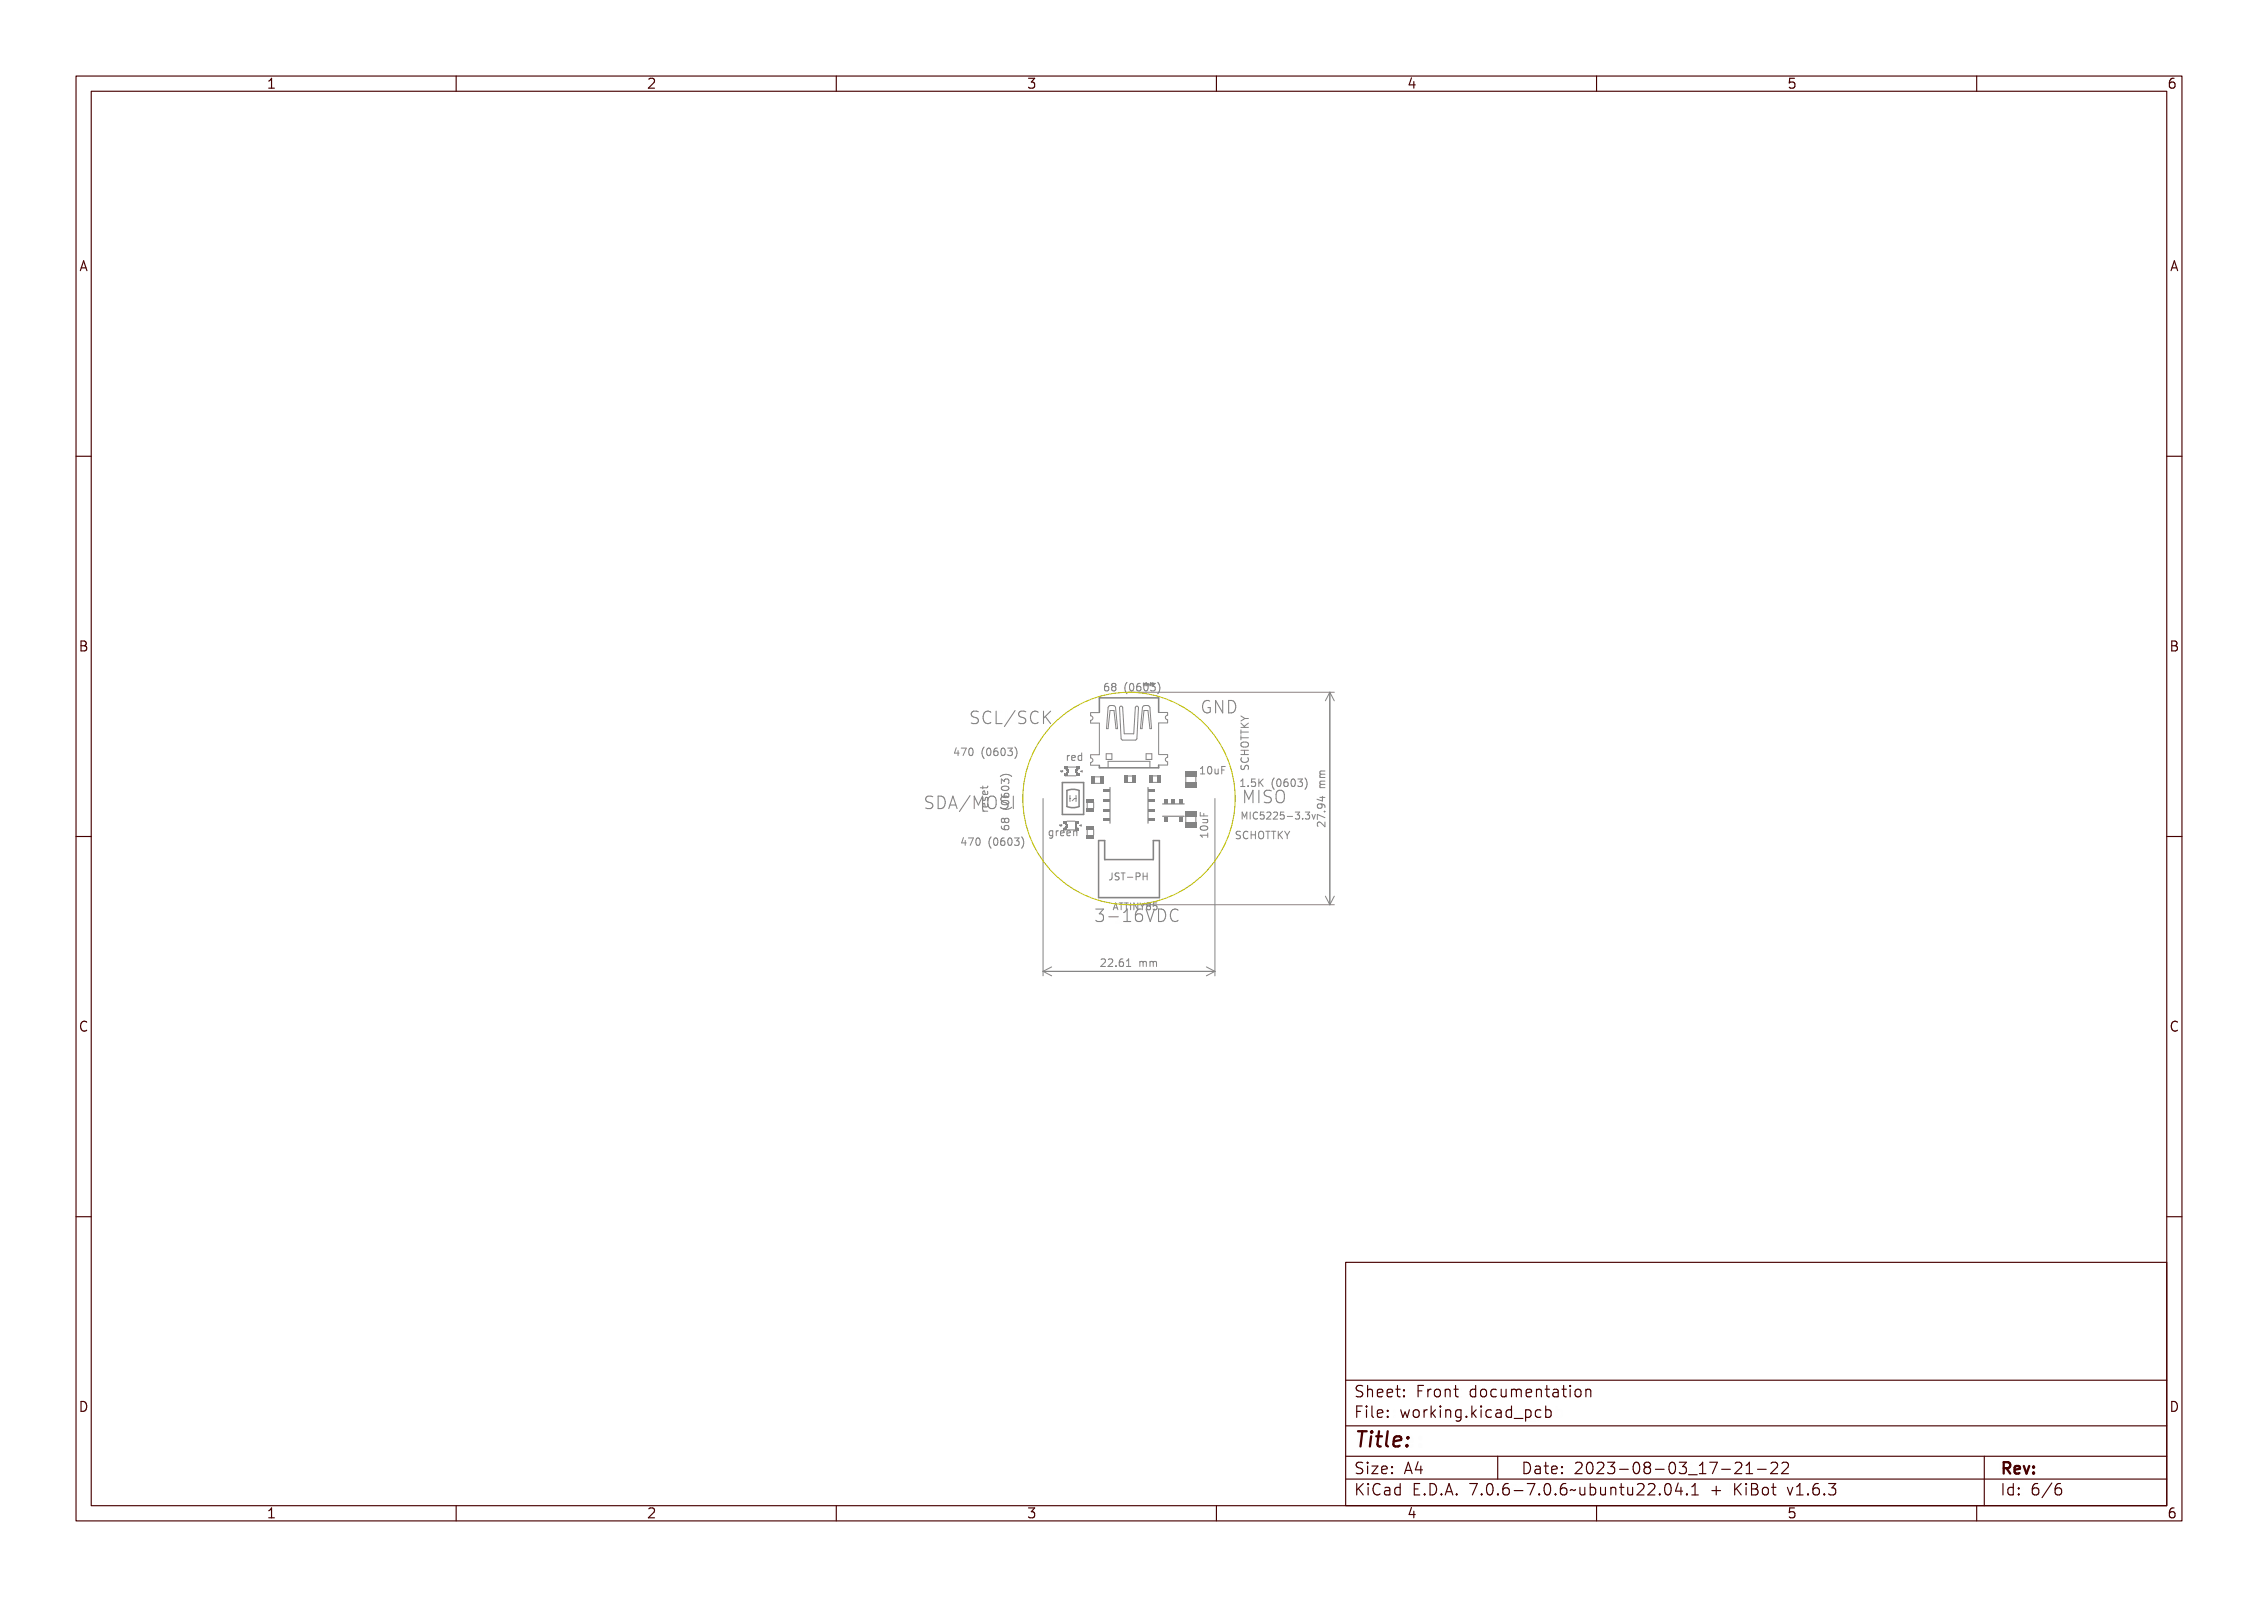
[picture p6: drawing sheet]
<svg xmlns="http://www.w3.org/2000/svg" width="297mm" height="210mm" viewBox="0 0 297 210" stroke-linecap="round" stroke-linejoin="round" font-family="sans-serif">
<defs><g id="words">
<text font-size="2.7" fill="#480000" x="178" y="190.3">Title:</text>
<g font-size="2.2" fill="#848484">
<text x="129.4" y="95.1">SCL/SCK</text>
<text x="157.8" y="94">GND</text>
<text x="123.3" y="106.3">SDA/MOSI</text>
<text x="163.2" y="105.8">MISO</text>
<text x="143.8" y="121.4">3-16VDC</text>
</g>
<g font-size="2" fill="#480000">
<text x="178" y="183.7">Sheet: Front documentation</text>
<text x="178" y="186.5">File: working.kicad_pcb</text>
<text x="178" y="193.9">Size: A4</text>
<text x="178" y="196.6">KiCad E.D.A. 7.0.6-7.0.6~ubuntu22.04.1 + KiBot v1.6.3</text>
<text x="200" y="193.9">Date: 2023-08-03_17-21-22</text>
<text x="263" y="196.6">Id: 6/6</text>
<text x="263" y="193.9">Rev:</text>
</g>
<g font-size="1.7" fill="#480000">
<text x="35" y="11.7">1</text>
<text x="85" y="11.7">2</text>
<text x="135" y="11.7">3</text>
<text x="185" y="11.7">4</text>
<text x="235" y="11.7">5</text>
<text x="285" y="11.7">6</text>
<text x="10.5" y="35.7">A</text>
<text x="285.5" y="35.7">A</text>
<text x="10.5" y="85.6">B</text>
<text x="285.5" y="85.6">B</text>
<text x="10.5" y="135.7">C</text>
<text x="285.5" y="135.7">C</text>
<text x="10.5" y="185.6">D</text>
<text x="285.5" y="185.6">D</text>
<text x="35" y="199.7">1</text>
<text x="85" y="199.7">2</text>
<text x="135" y="199.7">3</text>
<text x="185" y="199.7">4</text>
<text x="235" y="199.7">5</text>
<text x="285" y="199.7">6</text>
</g>
<g font-size="1.3" fill="#848484">
<text x="145.1" y="90.9">68 (0603)</text>
<text x="126.1" y="99.4">470 (0603)</text>
<text x="140.2" y="100">red</text>
<text x="158.2" y="101.8">10uF</text>
<text x="163" y="103.5">1.5K (0603)</text>
<text x="127.1" y="111.2">470 (0603)</text>
<text x="138" y="109.9">green</text>
<text x="162.4" y="110.3">SCHOTTKY</text>
<text x="174.3" y="108.2" transform="rotate(-90 174.3 108.2)">27.94 mm</text>
<text x="145.3" y="127.1">22.61 mm</text>
</g>
<g font-size="1.2" fill="#848484">
<text x="163.1" y="107.8">MIC5225-3.3v</text>
<text x="146.7" y="119.7">ATTINY85</text>
<text x="146.7" y="115.8">JST-PH</text>
</g>
<text font-size=".5" fill="#848484" x="150.3" y="90.2">MiniB</text>
</g></defs>
<g fill="none" stroke="#848484" stroke-width=".14">
<path d="M128.7 93.6l-.6-.1a.4 .4 0 0 0-.4 .4 .4 .4 0 0 0 .4 .4 .6 .6 0 0 1 .6 .4 .42 .42 0 0 1-.3 .5l-.6-.1M129.7 93.6l.2-.1h.4h.2v.3a.37 .37 0 0 0-.5-.2 .37 .37 0 0 0-.2 .5h.1a.52 .52 0 0 1 .6 .3 .52 .52 0 0 1-.2 .7l-.7-.1v-.2a.44 .44 0 0 0 .4 .1 .44 .44 0 0 0 .4-.3l-.4-.2a.43 .43 0 0 1-.4-.3 .43 .43 0 0 1 .1-.5zM131 93.7l.3-.2h.3h.3v.3a.47 .47 0 0 0-.6-.1 .47 .47 0 0 0-.2 .6 .47 .47 0 0 0 .2 .6 .47 .47 0 0 0 .6-.1v.2a.67 .67 0 0 1-.8 0 .67 .67 0 0 1-.2-.7zM132.3 93.5h.2v1.4h.7v.2h-.9zM134.3 93.5h.2l-.8 1.8h-.2zM134.9 93.6l.2-.1h.4h.2v.3a.37 .37 0 0 0-.4-.2 .37 .37 0 0 0-.2 .5h.1a.52 .52 0 0 1 .6 .3 .52 .52 0 0 1-.3 .7l-.7-.1v-.2a.44 .44 0 0 0 .5 .1 .44 .44 0 0 0 .3-.3l-.4-.2a.43 .43 0 0 1-.4-.3 .43 .43 0 0 1 .1-.5zM136.3 93.7l.3-.2h.3h.2v.3a.47 .47 0 0 0-.6-.1 .47 .47 0 0 0-.2 .6 .47 .47 0 0 0 .2 .6 .47 .47 0 0 0 .6-.1v.2a.67 .67 0 0 1-.7 0 .67 .67 0 0 1-.3-.7zM137.4 93.5h.2v.7l.7-.7h.3l-.7 .6 .7 1h-.3l-.5-.8-.2 .2v.6h-.2zM158.1 92.6l.2-.2 .3-.1 .3 .1v.3a.47 .47 0 0 0-.6-.1 .47 .47 0 0 0-.2 .6 .45 .45 0 0 0 .1 .5 .45 .45 0 0 0 .5 0v-.4h-.2v-.2h.4v.7a.65 .65 0 0 1-.7 .1 .65 .65 0 0 1-.3-.7zM159.2 92.4h.3l.5 1.3v-1.3h.3v1.6h-.3l-.6-1.4v1.4h-.2zM160.5 92.4a.82 .82 0 0 1 1.1 .8 .82 .82 0 0 1-1.1 .8zM160.8 92.5a.55 .55 0 0 1 .5 .3 .55 .55 0 0 1 0 .6 .43 .43 0 0 1-.5 .4z"/>
<path d="M162.2 92.2a1.02 1.02 0 0 1 0 1.5M122.7 106l-.3 .3h-.6M122.7 104.8l-.6-.1a.4 .4 0 0 0-.3 .4 .4 .4 0 0 0 .3 .4 .6 .6 0 0 1 .6 .4M123.6 104.8l.1-.1h.4h.2v.2a.37 .37 0 0 0-.4-.1 .37 .37 0 0 0-.2 .4l.1 .1a.52 .52 0 0 1 .6 .3 .52 .52 0 0 1-.3 .7l-.7-.1v-.2a.44 .44 0 0 0 .5 .1 .44 .44 0 0 0 .3-.4l-.4-.2a.43 .43 0 0 1-.4-.3 .43 .43 0 0 1 .2-.4zM124.7 104.7a.82 .82 0 0 1 1.1 .8 .82 .82 0 0 1-1.1 .8zM124.9 104.8a.55 .55 0 0 1 .6 .3 .55 .55 0 0 1 0 .6 .43 .43 0 0 1-.6 .4zM126.4 104.7h.3l.5 1.6h-.3l-.1-.5h-.5l-.1 .5h-.3zM126.6 104.9l.2 .8h-.5zM128.2 104.7h.2l-.9 1.8h-.2zM128.6 104.7h.3l.3 .8 .3-.8h.2v1.6h-.2v-1.4l-.2 .8h-.2l-.3-.8v1.4h-.2zM130.2 104.7a.58 .58 0 0 1 .7 .1 .58 .58 0 0 1 .1 .7 .58 .58 0 0 1-.1 .6 .58 .58 0 0 1-.7 .1 1.29 1.29 0 0 1 0-1.5zM130.3 104.9a.42 .42 0 0 1 .5 .1 .42 .42 0 0 1 0 .5v.2a.32 .32 0 0 1-.3 .4 .32 .32 0 0 1-.3-.4v-.6z"/>
<path d="M131.4 104.8l.2-.1h.4h.2v.2a.37 .37 0 0 0-.4-.1 .37 .37 0 0 0-.2 .4v.1a.52 .52 0 0 1 .7 .3 .52 .52 0 0 1-.3 .7l-.7-.1v-.2a.44 .44 0 0 0 .5 .1 .44 .44 0 0 0 .3-.4l-.4-.2a.43 .43 0 0 1-.4-.3 .43 .43 0 0 1 .1-.4zM132.7 104.7h.9v.1h-.4v1.3h.4v.2h-.9v-.2h.3v-1.3h-.3zM144 119.8a.53 .53 0 0 1 .6 0 .53 .53 0 0 1 .2 .6l-.2 .1a.49 .49 0 0 1 .3 .7 .49 .49 0 0 1-.7 .2l-.3-.1v-.2a.5 .5 0 0 0 .8-.2 .36 .36 0 0 0-.5-.3v-.2h.2a.28 .28 0 0 0 .3-.3 .28 .28 0 0 0-.5-.1h-.2zM146.7 119.9l.6-.1v1.4h.3v.2h-.9v-.2h.4v-1.2l-.4 .1zM148.2 119.9l.4-.1h.2v.2a.47 .47 0 0 0-.5 0 .47 .47 0 0 0-.2 .6 .49 .49 0 0 1 .7-.2 .49 .49 0 0 1 .1 .7 .51 .51 0 0 1-.6 .3 .51 .51 0 0 1-.4-.5l.1-.8zM149.1 119.8h.2l.4 1.4 .4-1.4h.2l-.5 1.6h-.2zM150.5 119.8a.82 .82 0 0 1 1 .8 .82 .82 0 0 1-1 .8zM150.7 120a.55 .55 0 0 1 .6 .2 .55 .55 0 0 1 0 .6 .43 .43 0 0 1-.6 .4zM152 120l.3-.2h.3l.2 .1v.2a.47 .47 0 0 0-.6-.1 .47 .47 0 0 0-.1 .6 .47 .47 0 0 0 .1 .6 .47 .47 0 0 0 .6-.1v.2a.67 .67 0 0 1-.7 0 .67 .67 0 0 1-.3-.7zM155 119.7a.66 .66 0 0 0-.9 0 .66 .66 0 0 0-.2 .8 .61 .61 0 0 0 .4 .6 .61 .61 0 0 0 .7-.1M163.3 104.2h.3l.3 .8 .3-.8h.3v1.6h-.2v-1.4l-.3 .8h-.2l-.3-.8v1.4h-.2zM164.8 104.2h.8v.2h-.3v1.2h.3v.2h-.8v-.2h.3v-1.2h-.3z"/>
<path d="M166.2 104.3l.1-.1h.4h.2v.2a.37 .37 0 0 0-.4-.1 .37 .37 0 0 0-.2 .4l.1 .1a.52 .52 0 0 1 .6 .3 .52 .52 0 0 1-.3 .7l-.7-.1v-.2a.44 .44 0 0 0 .5 .1 .44 .44 0 0 0 .3-.4l-.4-.2a.43 .43 0 0 1-.4-.2 .43 .43 0 0 1 .2-.5zM167.5 104.2a.58 .58 0 0 1 .7 .1 .58 .58 0 0 1 .2 .7 .58 .58 0 0 1-.2 .6 .58 .58 0 0 1-.7 .1 1.29 1.29 0 0 1 0-1.5zM167.7 104.4a.42 .42 0 0 1 .4 .1 .42 .42 0 0 1 0 .5v.2a.32 .32 0 0 1-.3 .4 .32 .32 0 0 1-.3-.4v-.6zM145.5 120.7h.6v.2h-.6zM148.2 120.6a.33 .33 0 0 1 .5 .3 .33 .33 0 0 1-.5 .2l-.1-.2z"/>
</g>
<g fill="none" stroke="#848484" stroke-width=".13">
<path d="M125.8 98.3l-.3 .7h.7M126.6 98.4h.1v.7h.1v.1h-.1v.2h-.1v-.2h-.4zM126.6 98.6v.5h-.3zM127 98.4h.6l-.3 1h-.2l.4-.8h-.5zM127.9 98.6a.28 .28 0 0 1 .3-.2 .28 .28 0 0 1 .2 .3 .53 .53 0 0 1-.3 .7h-.1a.69 .69 0 0 1-.1-.8zM128 98.5h.1a.52 .52 0 0 1 0 .8l-.2-.2zM129.7 98.4h.1a1.09 1.09 0 0 0 0 1.2 .81 .81 0 0 1-.1-1.2zM130.2 98.6a.28 .28 0 0 1 .3-.2 .28 .28 0 0 1 .3 .3 .53 .53 0 0 1-.3 .7h-.2a.69 .69 0 0 1-.1-.8zM130.4 98.5h.1a.52 .52 0 0 1 0 .8l-.2-.2zM131 98.6l.3-.2 .2 .1v.1a.29 .29 0 0 0-.3 0 .29 .29 0 0 0-.1 .3 .31 .31 0 0 1 .5 .1 .31 .31 0 0 1-.2 .4 .31 .31 0 0 1-.4-.3zM131.8 98.6a.28 .28 0 0 1 .3-.2 .28 .28 0 0 1 .2 .3 .53 .53 0 0 1-.3 .7h-.1a.69 .69 0 0 1-.1-.8zM132 98.5a.52 .52 0 0 1 0 .8l-.1-.2z"/>
<path d="M132.6 98.5a.31 .31 0 0 1 .4 0 .31 .31 0 0 1 0 .4h-.1a.31 .31 0 0 1 .2 .4 .31 .31 0 0 1-.5 .1l-.1-.2a.23 .23 0 0 0 .4 .1 .23 .23 0 0 0 0-.3l-.2-.1v-.1h.1a.17 .17 0 0 0 .2-.2 .17 .17 0 0 0-.3-.1l-.1 .1zM133.5 98.4a.74 .74 0 0 1 0 1.2 1.13 1.13 0 0 0 0-1.2zM145.2 90l.3-.1 .2 .1v.1a.29 .29 0 0 0-.3 0 .29 .29 0 0 0-.1 .3 .32 .32 0 0 1 .5 .1 .32 .32 0 0 1-.2 .4 .32 .32 0 0 1-.4-.3zM146 90a.27 .27 0 0 1 .5 0 .27 .27 0 0 1-.1 .4 .28 .28 0 0 1 .1 .4 .28 .28 0 0 1-.5 0 .28 .28 0 0 1 .1-.4l-.1-.2zM147.9 89.9h.1a1.1 1.1 0 0 0 0 1.2 .81 .81 0 0 1-.1-1.2zM148.4 90a.28 .28 0 0 1 .3-.1 .28 .28 0 0 1 .2 .3 .53 .53 0 0 1-.3 .7h-.1a.69 .69 0 0 1-.1-.9zM148.5 91h27M148.6 90a.52 .52 0 0 1 0 .8l-.1-.2zM149.2 90l.3-.1 .2 .1v.1a.29 .29 0 0 0-.4 0 .29 .29 0 0 0-.1 .3 .32 .32 0 0 1 .5 .1 .32 .32 0 0 1-.2 .4 .32 .32 0 0 1-.4-.3zM150 90a.28 .28 0 0 1 .3-.1 .28 .28 0 0 1 .2 .3 .53 .53 0 0 1-.3 .7h-.1a.69 .69 0 0 1-.1-.9zM150.1 90h.1a.52 .52 0 0 1 0 .8l-.2-.2zM150.7 90a.31 .31 0 0 1 .4 0 .31 .31 0 0 1 .1 .3l-.1 .1a.31 .31 0 0 1 .1 .4 .31 .31 0 0 1-.4 .1l-.1-.2a.23 .23 0 0 0 .3 .1 .23 .23 0 0 0 0-.4h-.1v-.1h.1a.17 .17 0 0 0 .1-.2 .17 .17 0 0 0-.2-.1l-.2 .1z"/>
<path d="M151.6 89.9a.74 .74 0 0 1 0 1.2 1.13 1.13 0 0 0 0-1.2zM152.3 89.8a1.16 1.16 0 0 1 0 1.4M163.2 96v.5M163.2 96.7v.6M163.2 99.2h1M163.2 98.7h1M163.2 97h1M163.2 96.3h1M163.2 95.7h1M163.2 95.1l.6 .6M163.2 94.2l.5 .3M163.3 97.7a.63 .63 0 0 1 .9 .1 .33 .33 0 0 1-.3 .4h-.3a.33 .33 0 0 1-.3-.1 .33 .33 0 0 1 0-.4z"/>
<path d="M163.3 99.1h.9v.2h-.4v.3h.4v.1h-.9v-.1h.4v-.3h-.4zM163.3 97.5h.1v.3h.8v.1h-.8v.3h-.1zM163.3 96.7h.1v.3h.8v.1h-.8v.3h-.1zM163.3 95.9l.4 .4 .5-.4v.1l-.4 .3 .1 .1h.3v.2h-.9v-.2h.4l-.4-.4zM163.3 95.1l.5 .3h.4v.1h-.4l-.5 .4v-.2l.4-.2-.4-.3zM163.3 99.6a.47 .47 0 0 0 .3 .7 .47 .47 0 0 0 .6-.5l-.1-.2M163.3 99.9h.2l-.1 .2a.37 .37 0 0 0 .4 .3 .37 .37 0 0 0 .3-.4l.1-.1a.45 .45 0 0 1-.1 .6 .45 .45 0 0 1-.5 0 .39 .39 0 0 1-.3-.6zM163.4 98.4l.2-.1a.43 .43 0 0 1 .4 0 .43 .43 0 0 1 .2 .5 .61 .61 0 0 1-.9-.2zM163.4 98.6l.6-.1 .2 .1a.5 .5 0 0 1-.8 0zM163.7 98.7v.5M163.7 94.5h.5M163.7 94.5l-.5 .3"/>
<path d="M164.2 95.1l-.6 .4M174.9 91v28M174.9 91l.6 1.2M174.9 91l-.6 1.2M126.7 110.1l-.2 .7h.6M127.5 110.3h.2v.6h.1v.1h-.1v.2h-.2v-.2h-.4zM127.5 110.4v.5h-.3zM127.9 110.3h.6l-.3 .9h-.1l.3-.8h-.5zM128.8 110.4a.28 .28 0 0 1 .3-.2 .28 .28 0 0 1 .2 .3 .53 .53 0 0 1-.3 .7 .56 .56 0 0 1-.2-.8zM128.9 110.4l.1-.1a.51 .51 0 0 1 0 .8l-.1-.2zM129.2 103.4h.1v.2h.5l.1-.2h.1l-.1 .2-.1 .1-.5 .1v.1h-.1v-.1h-.2v-.2h.2zM129.3 103.4v.3"/>
<path d="M129.3 106.4h.1a.24 .24 0 0 0 0 .3 .24 .24 0 0 0 .2 .1h.4v.1h-.8v-.1h.2l-.2-.1zM129.3 105h.1a.16 .16 0 0 0-.1 .2 .16 .16 0 0 0 .2 .1 .27 .27 0 0 1 .3-.4 .27 .27 0 0 1 .2 .5l-.2 .1a.2 .2 0 0 0 .1-.3 .2 .2 0 0 0-.2-.1 .24 .24 0 0 1-.2 .3 .24 .24 0 0 1-.3-.2zM129.3 105.8l.3-.1v.5a.28 .28 0 0 0 .3-.2 .28 .28 0 0 0-.1-.3 .32 .32 0 0 1 .2 .4 .32 .32 0 0 1-.4 .2 .33 .33 0 0 1-.3-.2 .33 .33 0 0 1 0-.3zM129.3 104.2l.3-.1v.5a.28 .28 0 0 0 .3-.2 .28 .28 0 0 0-.1-.3 .32 .32 0 0 1 .2 .4 .32 .32 0 0 1-.4 .2 .33 .33 0 0 1-.3-.1 .33 .33 0 0 1 0-.4zM129.4 105.8h.1v.4l-.2-.1zM129.4 104.3l.1-.1v.4l-.2-.1zM129.9 103.4l-.1 .2h-.9M130.7 110.2h.1a1.1 1.1 0 0 0 0 1.2 .8 .8 0 0 1-.1-1.2zM131.1 110.4a.28 .28 0 0 1 .4-.2 .28 .28 0 0 1 .2 .3 .53 .53 0 0 1-.3 .7 .56 .56 0 0 1-.3-.8zM131.3 110.4l.1-.1a.51 .51 0 0 1 0 .8l-.2-.2zM131.6 102.1a1.13 1.13 0 0 1 1.5 0M131.7 103.1v-.7l.4 .4 .1-.3h.4l.1 .1-.1 .5"/>
<path d="M131.7 108.6l.1 .3a.67 .67 0 0 0 .9 0l-.1-.3-.3-.1-.2 .2v.3l.2 .1M131.7 105.8a1.09 1.09 0 0 0 1.2 0 .74 .74 0 0 1-1.2 0zM131.7 102a.99 .99 0 0 1 1.2 0v.1a1.13 1.13 0 0 0-1.2 0zM131.8 108.1h.1a.29 .29 0 0 0 0 .3 .29 .29 0 0 0 .3 .1 .31 .31 0 0 1 .1-.5 .31 .31 0 0 1 .5 .2 .31 .31 0 0 1-.3 .4 .46 .46 0 0 1-.5 0 .46 .46 0 0 1-.2-.5zM131.8 104.1h.1a.29 .29 0 0 0 0 .3 .29 .29 0 0 0 .3 .1 .31 .31 0 0 1 .1-.5 .31 .31 0 0 1 .5 .2 .31 .31 0 0 1-.3 .4 .46 .46 0 0 1-.5 0 .46 .46 0 0 1-.2-.4zM131.8 107.3l.3-.1 .1 .2a.28 .28 0 0 1 .4-.1 .28 .28 0 0 1 0 .4 .28 .28 0 0 1-.4-.1 .27 .27 0 0 1-.4 .1 .27 .27 0 0 1 0-.4zM131.8 102.6l.3-.1 .1 .2a.31 .31 0 0 1 .5-.2 .31 .31 0 0 1 0 .5l-.1 .1a.23 .23 0 0 0 0-.4 .23 .23 0 0 0-.3 0v.2h-.1v-.1a.18 .18 0 0 0-.3-.2 .17 .17 0 0 0 0 .3v.1h-.1zM131.9 105.1l.5-.1 .3 .1a.52 .52 0 0 1-.8 0zM131.9 103.5l.5-.1 .3 .2a.52 .52 0 0 1-.8 0zM131.9 104.9l.1-.1a.53 .53 0 0 1 .8 .3 .55 .55 0 0 1-.5 .3 .55 .55 0 0 1-.5-.3zM131.9 103.3h.1a.53 .53 0 0 1 .8 .3 .55 .55 0 0 1-.5 .3 .55 .55 0 0 1-.5-.3zM131.9 103.9l-.2-.2a.53 .53 0 0 1 .5-.3 .53 .53 0 0 1 .5 .3l-.2 .2"/>
<path d="M131.9 110.4l.4-.2 .1 .1v.1a.28 .28 0 0 0-.3 0 .28 .28 0 0 0-.1 .3 .32 .32 0 0 1 .5 .1 .32 .32 0 0 1-.2 .5 .32 .32 0 0 1-.4-.3zM132.1 107.8l-.2-.2-.2 .2 .1 .3 .1 .1 .2-.2M132.1 107.8l.2-.2h.2l.2 .2v.2l-.2 .2-.3-.1-.1-.1M132.1 107.8v.2M132.7 110.4a.28 .28 0 0 1 .3-.2 .28 .28 0 0 1 .2 .3 .53 .53 0 0 1-.3 .7 .56 .56 0 0 1-.2-.8zM132.9 110.4v-.1a.51 .51 0 0 1 0 .8l-.1-.2zM133.5 110.3a.29 .29 0 0 1 .4 0 .29 .29 0 0 1-.1 .4 .31 .31 0 0 1 .2 .5 .31 .31 0 0 1-.5 0l-.1-.1a.23 .23 0 0 0 .4 0 .23 .23 0 0 0 0-.3h-.2v-.2h.1a.17 .17 0 0 0 .2-.2 .17 .17 0 0 0-.3 0h-.1zM134.3 110.2h.2a1 1 0 0 1 0 1.2h-.2a1.08 1.08 0 0 0 0-1.2zM137.2 105v23.3M138.1 109.3l.2-.1 .2 .1v-.1h.1v.7a.35 .35 0 0 1-.5 .3v-.1a.24 .24 0 0 0 .3 0 .24 .24 0 0 0 .1-.3l-.1 .1a.35 .35 0 0 1-.4-.2 .35 .35 0 0 1 .1-.4zM138.2 109.4l.1-.1a.25 .25 0 0 1 .2 .3 .25 .25 0 0 1-.2 .2l-.1-.1zM139 109.2h.1v.2v-.1a.19 .19 0 0 1 .2-.1 .19 .19 0 0 1 .2 .2 .24 .24 0 0 0-.3-.1 .24 .24 0 0 0-.1 .3v.3h-.1z"/>
<path d="M139.4 108.5l.1 .1M139.4 108.5h.1M139.5 108.6h.1M139.5 108.5l.1 .1v-.1a.11 .11 0 0 1 0 .2 .11 .11 0 0 1-.1-.2zM139.6 101.4v.1M139.6 101.3v.1M139.6 101.5h.1M139.6 101.4l.1 .1 .1-.1a.11 .11 0 0 1-.1 .1 .11 .11 0 0 1-.1-.1zM139.6 108.5h.1M139.7 108.5h.1M139.7 108.5l-.2 .1M139.7 109.3a.32 .32 0 0 1 .4-.1 .32 .32 0 0 1 .2 .4h-.6a.28 .28 0 0 0 .2 .3 .28 .28 0 0 0 .3-.1 .32 .32 0 0 1-.4 .1 .32 .32 0 0 1-.2-.3z"/>
<path d="M139.8 101.3v.1M139.8 101.4l-.1 .1h-.1M139.8 109.4l.2-.1 .1 .2h-.4zM140.5 109.3a.32 .32 0 0 1 .4-.1 .32 .32 0 0 1 .1 .4h-.5a.28 .28 0 0 0 .2 .3 .28 .28 0 0 0 .3-.1 .32 .32 0 0 1-.4 .1 .32 .32 0 0 1-.2-.3zM140.6 109.4l.2-.1 .1 .2h-.4zM141.2 109.2h.2v.1a.23 .23 0 0 1 .2-.1 .23 .23 0 0 1 .2 .3v.4h-.1v-.5l-.2-.1-.1 .1v.5h-.2zM142.1 108.5h.2v.2zM142.1 108.6l.1-.1zM142.2 101.4h.2v.1zM142.2 108.5v.1M142.2 101.5h.1zM142.3 108.5h-.3l.3 .1"/>
<path d="M142.3 101.4v.1M142.4 101.4h-.3l.3 .1M146.3 114.8l-.1 .8-.3 .1M146.9 118.8h.2l.3 .9h-.2v-.2h-.3l-.1 .2h-.1zM147 114.9h.3v.6a.26 .26 0 0 1-.2 .3 .26 .26 0 0 1-.3-.2 .21 .21 0 0 0 .2 .1 .21 .21 0 0 0 .2-.2v-.5h-.2zM147 118.9l.1 .5h-.2zM147.4 118.8h.7v.1h-.3v.8h-.1v-.8h-.3zM147.6 114.9l.3-.1 .2 .1v.1a.19 .19 0 0 0-.3-.1 .19 .19 0 0 0-.1 .3 .3 .3 0 0 1 .4 .2 .3 .3 0 0 1-.2 .4 .3 .3 0 0 1-.3-.2 .21 .21 0 0 0 .3 .1 .21 .21 0 0 0 0-.3 .29 .29 0 0 1-.3-.1 .29 .29 0 0 1 0-.4zM148.1 118.8h.7v.1h-.3v.8h-.1v-.8h-.3zM148.2 114.9h.7v.1h-.3v.8h-.1v-.8h-.3zM148.3 102.9h.7M148.3 102h.7"/>
<path d="M148.5 119h27M148.9 118.8h.5v.1h-.2v.7h.2v.1h-.5v-.1h.2v-.7h-.2zM149.2 115.4h.3v.1h-.3zM149.6 118.8h.2l.3 .7v-.7h.1v.9h-.2l-.3-.7v.7h-.1zM149.8 114.9h.3a.29 .29 0 0 1 .3 .3 .29 .29 0 0 1-.5 .2v.4h-.1zM149.9 115h.2a.17 .17 0 0 1 .1 .1 .17 .17 0 0 1-.1 .2h-.2zM150.3 118.8h.1l.2 .4 .2-.4h.2l-.3 .5v.4h-.1v-.4zM150.5 114.9h.1v.3h.4v-.3h.1v.9h-.1v-.5h-.4v.5h-.1zM151.2 118.8a.25 .25 0 0 1 .4 0 .25 .25 0 0 1-.1 .4 .25 .25 0 0 1 .1 .4 .25 .25 0 0 1-.4 0 .25 .25 0 0 1 .1-.4l-.2-.1zM151.8 118.8h.5v.1h-.4v.2a.32 .32 0 0 1 .4 .4 .32 .32 0 0 1-.5 .2v-.2a.23 .23 0 0 0 .3 .1 .23 .23 0 0 0 .1-.3 .23 .23 0 0 0-.4-.1zM157.9 106.8v.5h1M157.9 108.8a.58 .58 0 0 1 1 .1 .56 .56 0 0 1-1-.1z"/>
<path d="M157.9 109.8h.9v-.2h.1v.5h-.1v-.2h-.7v.3h-.1zM157.9 107.2h.1v.5h.3v-.4h.1v.4h.5v.1h-1zM158 109.1l.6-.1 .2 .1a.52 .52 0 0 1-.8 0zM158 108.9l.2-.1a.53 .53 0 0 1 .7 .3 .55 .55 0 0 1-.5 .3 .55 .55 0 0 1-.5-.3zM158.2 108.1h.7v.1h-.1a.23 .23 0 0 1 .1 .3 .23 .23 0 0 1-.3 .1h-.4v-.1h.5l.1-.1-.1-.2h-.5zM158.2 107.8h.7M158.3 107v.3M158.3 100.9h.4v.8h.2v.1h-.5v-.1h.2v-.7h-.3zM158.8 107.8l.1 .1-.1 .2-.6 .1M158.9 109.5v.6M158.9 109.8h-1l.3 .3M159.1 101a.28 .28 0 0 1 .3-.1 .28 .28 0 0 1 .3 .2 .53 .53 0 0 1-.3 .7 .56 .56 0 0 1-.3-.8z"/>
<path d="M159.3 101l.1-.1a.51 .51 0 0 1 0 .8l-.2-.2zM159.8 105v23.3M159.9 101.1h.1v.5l.1 .1 .2-.1v-.5h.1v.7h-.1v-.1a.23 .23 0 0 1-.3 .1 .23 .23 0 0 1-.1-.3zM160.7 100.9h.6v.1h-.5v.2h.4v.2h-.4v.4h-.1zM162.6 109.4h.3h.1v.1a.21 .21 0 0 0-.3 0 .21 .21 0 0 0 0 .3 .33 .33 0 0 1 .4 .3 .33 .33 0 0 1-.5 .2l-.1-.1a.23 .23 0 0 0 .3 .1 .23 .23 0 0 0 .1-.4 .31 .31 0 0 1-.4-.1 .31 .31 0 0 1 .1-.4zM163.1 102.5h.4v.9h.2v.1h-.5v-.1h.2v-.8l-.3 .1zM163.2 106.9h.1l.2 .4 .1-.4h.2v.9h-.1v-.8l-.2 .4h-.1l-.1-.4v.8h-.1zM163.3 100.6l-.1 .4 .2 .2 .2-.1 .2-.4h.3l.1 .1v.4M163.3 100.8h.2a.21 .21 0 0 0-.1 .2 .21 .21 0 0 0 .3 .1 .33 .33 0 0 1 .4-.4 .33 .33 0 0 1 .1 .5l-.1 .1a.23 .23 0 0 0 .1-.3 .23 .23 0 0 0-.3-.1 .32 .32 0 0 1-.5 .4 .32 .32 0 0 1-.1-.5zM163.4 109.5l.3-.1h.2v.1h-.2a.37 .37 0 0 0-.3 .4 .37 .37 0 0 0 .4 .3l.1 .1a.45 .45 0 0 1-.6-.1 .45 .45 0 0 1 0-.6zM164 106.9h.5v.1h-.2v.6h.2v.2h-.5v-.2h.2v-.6h-.2zM164.1 109.4h.1v.4h.3v-.4h.2v.9h-.2v-.4h-.3v.4h-.1z"/>
<path d="M164.1 103.3h.1v.2h-.1zM164.7 102.5h.5v.1h-.4v.2a.35 .35 0 0 1 .4 .5 .35 .35 0 0 1-.5 .1v-.1a.25 .25 0 0 0 .3 .1 .25 .25 0 0 0 .1-.4 .25 .25 0 0 0-.4 0zM164.8 107l.3-.2 .1 .1v.1l-.1-.1a.34 .34 0 0 0-.3 .5 .34 .34 0 0 0 .4 .2v.1a.42 .42 0 0 1-.5-.1 .42 .42 0 0 1 0-.5zM164.9 109.5a.3 .3 0 0 1 .3-.1 .3 .3 0 0 1 .3 .2 .43 .43 0 0 1 0 .5 .43 .43 0 0 1-.5 .2 .68 .68 0 0 1-.1-.8zM165.1 109.5h.1a.51 .51 0 0 1 0 .7l-.2-.2zM165.4 102.5h.2v.4l.4-.4h.1l-.3 .4 .3 .6h-.1l-.3-.5-.1 .1v.4h-.2zM165.5 106.9h.4v.1h-.3v.2a.33 .33 0 0 1 .4 .4 .33 .33 0 0 1-.6 .1v-.1a.23 .23 0 0 0 .3 .1 .23 .23 0 0 0 .1-.4 .23 .23 0 0 0-.3 0zM165.6 109.4h.7v.1h-.3v.8h-.1v-.8h-.3zM166.2 106.9a.33 .33 0 0 1 .5 .1 .33 .33 0 0 1-.2 .4l-.2 .2h.4v.2h-.5l.2-.4a.25 .25 0 0 0 .2-.2 .25 .25 0 0 0-.2-.3l-.2 .1zM166.4 109.4h.7v.1h-.3v.8h-.1v-.8h-.3zM166.9 106.9a.33 .33 0 0 1 .5 .1 .33 .33 0 0 1-.2 .4l-.2 .2h.4v.2h-.5l.2-.4a.25 .25 0 0 0 .2-.2 .25 .25 0 0 0-.2-.3l-.2 .1zM167.2 109.4h.1v.4l.5-.4h.1l-.4 .4 .4 .5h-.1l-.4-.4-.1 .1v.3h-.1z"/>
<path d="M167.4 102.5h.1a1.09 1.09 0 0 0 0 1.1 .81 .81 0 0 1-.1-1.1zM167.7 106.9h.4v.1h-.3v.2a.33 .33 0 0 1 .4 .4 .33 .33 0 0 1-.6 .1v-.1a.23 .23 0 0 0 .4 .1 .23 .23 0 0 0 0-.4 .23 .23 0 0 0-.3 0zM167.9 102.6a.28 .28 0 0 1 .3-.1 .28 .28 0 0 1 .2 .3 .53 .53 0 0 1-.3 .7h-.1a.69 .69 0 0 1-.1-.9zM167.9 109.4h.2l.2 .4 .2-.4h.2l-.3 .5v.4h-.2v-.4zM168 102.6h.1a.52 .52 0 0 1 0 .8l-.1-.2zM168.5 107.4h.3v.1h-.3zM168.7 102.6l.3-.1h.2v.1a.29 .29 0 0 0-.4 0 .29 .29 0 0 0-.1 .4 .31 .31 0 0 1 .5 0 .31 .31 0 0 1-.2 .5 .31 .31 0 0 1-.4-.3zM169 109.3l.3 .5M169.1 106.9a.27 .27 0 0 1 .4 0 .27 .27 0 0 1 0 .4 .28 .28 0 0 1 .1 .4 .28 .28 0 0 1-.5-.1 .21 .21 0 0 0 .3 .1 .21 .21 0 0 0 0-.4h-.1v-.1h.1a.17 .17 0 0 0 .1-.2 .17 .17 0 0 0-.3 0zM169.3 109.8v.5M169.5 102.6a.28 .28 0 0 1 .3-.1 .28 .28 0 0 1 .2 .3 .53 .53 0 0 1-.3 .7h-.1a.69 .69 0 0 1-.1-.9zM169.6 102.6h.1a.52 .52 0 0 1 0 .8l-.2-.2z"/>
<path d="M169.6 109.3l-.3 .5M170.1 107.6h.1v.2h-.1zM170.2 102.5a.31 .31 0 0 1 .4 0 .31 .31 0 0 1 .1 .4l-.1 .1a.31 .31 0 0 1 .1 .4 .31 .31 0 0 1-.4 .1l-.1-.2a.23 .23 0 0 0 .3 .1 .23 .23 0 0 0 0-.4h-.1v-.1h.1a.17 .17 0 0 0 .1-.2 .17 .17 0 0 0-.3-.1h-.1zM170.6 106.9a.27 .27 0 0 1 .4 0 .27 .27 0 0 1 0 .4 .28 .28 0 0 1 0 .4 .28 .28 0 0 1-.4-.1 .21 .21 0 0 0 .3 .1 .21 .21 0 0 0 0-.4h-.2v-.1h.1a.17 .17 0 0 0 .2-.2 .17 .17 0 0 0-.3 0zM171.1 102.5a.74 .74 0 0 1 0 1.1 1.12 1.12 0 0 0 0-1.1zM171.3 107.1h.1l.2 .5 .2-.5h.1l-.2 .7h-.2zM171.8 102.6l.1 .4-.1 .5M172.6 107.1l.2 .6 .2-.6M173.3 108.5l.1 .2M173.3 106.7l1 .4v.1l-.8-.3v.4h-.2zM173.3 104.4h.7v-.1h.1v.1h.2v.1h-.2v.4h-.1l-.7-.4zM173.4 107.6a.62 .62 0 0 1 .8 .4v-.5h.1v.6l-.3-.2a.27 .27 0 0 0-.3-.2 .27 .27 0 0 0-.3 .2l.1 .2h-.1l-.1-.1z"/>
<path d="M173.5 105.2l.1-.1a.46 .46 0 0 1 .5 0 .46 .46 0 0 1 .2 .5l-.1 .1a.29 .29 0 0 0 0-.4 .29 .29 0 0 0-.3-.1 .32 .32 0 0 1-.1 .6 .32 .32 0 0 1-.5-.4zM173.5 104.5h.5v.3zM173.6 102.7h.7v.1h-.6l.1 .1h.5v.2h-.6l.6 .1v.1h-.7v-.1v-.2h.1zM173.6 101.9h.7v.1h-.6l.1 .1h.5v.2h-.6l.6 .1v.1h-.7v-.1v-.2h.1zM174.1 106.1h.2v.2h-.2zM174.3 108.1v.6l-.6-.6M174.3 101.4h-.6M174.3 117.8l.6 1.2M175.5 117.8l-.6 1.2M137.2 127.7h22.6M137.2 127.7l1.1 .6M138.3 127.2l-1.1 .5"/>
<path d="M145 126.1l-.2 .1M145.4 126.5l-.6 .6h.6M145.4 126.2a.35 .35 0 0 1 .5 .1 .35 .35 0 0 1-.2 .5l-.2 .2h.5v.1h-.6l.2-.3a.27 .27 0 0 0 .2-.3 .27 .27 0 0 0-.2-.2h-.2zM146.2 126.2a.35 .35 0 0 1 .5 .1 .35 .35 0 0 1-.2 .5l-.2 .2h.5v.1h-.6l.2-.3a.27 .27 0 0 0 .2-.3 .27 .27 0 0 0-.2-.2h-.2zM147.2 126.9h.2v.2h-.2zM147.9 126.3l.3-.2 .1 .1v.1a.29 .29 0 0 0-.3 0 .29 .29 0 0 0-.1 .3 .32 .32 0 0 1 .5 .1 .32 .32 0 0 1-.2 .5 .32 .32 0 0 1-.4-.3zM148.7 126.2h.3v.8h.2v.1h-.5v-.1h.2v-.7h-.2zM150.2 126.4l.1 .1 .2-.1v.1l.3-.1v.7h-.1v-.6l-.1 .1v.5h-.1l-.1-.6-.1 .6h-.1zM151 126.4l.1 .1 .2-.1v.1l.3-.1v.7h-.1v-.6l-.1 .1v.5h-.1l-.1-.6-.1 .6h-.1zM152.1 126.5v.6M158.7 127.2l1.1 .5M159.8 127.7l-1.1 .6"/>
<circle cx="128.1" cy="98.9" r=".09"/>
<circle cx="130.5" cy="98.9" r=".09"/>
<circle cx="131.3" cy="99.1" r=".21"/>
<circle cx="132" cy="98.9" r=".09"/>
<circle cx="145.5" cy="90.6" r=".21"/>
<circle cx="146.3" cy="90.6" r=".19"/>
<circle cx="146.3" cy="90.2" r=".16"/>
<circle cx="148.6" cy="90.4" r=".09"/>
<circle cx="149.5" cy="90.6" r=".21"/>
<circle cx="150.2" cy="90.4" r=".09"/>
<circle cx="129" cy="110.7" r=".09"/>
<circle cx="131.4" cy="110.7" r=".09"/>
<circle cx="132" cy="107.5" r=".16"/>
<circle cx="132.2" cy="110.9" r=".21"/>
<circle cx="132.3" cy="105.1" r=".09"/>
<circle cx="132.3" cy="103.6" r=".09"/>
<circle cx="132.4" cy="104.3" r=".21"/>
<circle cx="132.4" cy="108.3" r=".21"/>
<circle cx="132.5" cy="107.5" r=".19"/>
<circle cx="133" cy="110.7" r=".09"/>
<circle cx="151.4" cy="119" r=".15"/>
<circle cx="151.4" cy="119.4" r=".17"/>
<circle cx="158.4" cy="109.1" r=".09"/>
<circle cx="159.4" cy="101.3" r=".09"/>
<circle cx="168.1" cy="103" r=".09"/>
<circle cx="168.9" cy="103.1" r=".21"/>
<circle cx="169.7" cy="103" r=".09"/>
<circle cx="173.7" cy="105.4" r=".21"/>
<circle cx="148.1" cy="126.8" r=".22"/>
</g>
<g fill="#848484">
<path d="M149 102h.5v.9h-.5z" fill-rule="evenodd"/>
<path d="M147.8 102h.5v.9h-.5z" fill-rule="evenodd"/>
</g>
<path d="M152.9 107.3h2.9M152.9 105.7h2.9" fill="none" stroke="#848484" stroke-width=".15"/>
<g fill="#848484">
<path d="M155 107.4h.5v.6h-.5z" fill-rule="evenodd"/>
<path d="M155 105h.5v.7h-.5z" fill-rule="evenodd"/>
<path d="M154.1 105h.5v.7h-.5z" fill-rule="evenodd"/>
<path d="M153.1 107.4h.5v.6h-.5z" fill-rule="evenodd"/>
<path d="M153.1 105h.5v.7h-.5z" fill-rule="evenodd"/>
</g>
<path d="M140 108.2a.35 .35 0 0 1 .3 .4 .35 .35 0 0 1-.3 .3M140.4 108h1M141.8 108.2a.35 .35 0 0 0-.3 .4 .35 .35 0 0 0 .3 .3" fill="none" stroke="#848484" stroke-width=".13"/>
<g fill="#848484">
<path d="M140.1 108.7h.3v.2h-.3z" fill-rule="evenodd"/>
<path d="M141.4 108.7h.2v.2h-.2z" fill-rule="evenodd"/>
<path d="M140.2 108.4h.2v.4h-.2z" fill-rule="evenodd"/>
<path d="M141.4 108.4h.2v.4h-.2z" fill-rule="evenodd"/>
<path d="M140.1 108.2h.3v.2h-.3z" fill-rule="evenodd"/>
<path d="M141.4 108.2h.2v.2h-.2z" fill-rule="evenodd"/>
<path d="M139.9 107.9h.5v.4h-.5z" fill-rule="evenodd"/>
<path d="M141.4 107.9h.5v.4h-.5z" fill-rule="evenodd"/>
</g>
<path d="M143 109.1v.7M143.9 109.1v.7" fill="none" stroke="#848484" stroke-width=".13"/>
<g fill="#848484">
<path d="M143 108.6h.9v.5h-.9z" fill-rule="evenodd"/>
<path d="M143 109.8h.9v.5h-.9z" fill-rule="evenodd"/>
</g>
<path d="M139.7 102.9h2.8v4.2h-2.8zM140.3 104a2.09 2.09 0 0 1 1.6 0v2.1a2.09 2.09 0 0 1-1.6 0z" fill="none" stroke="#848484" stroke-width=".2"/>
<path d="M140.7 104.6v.8M140.7 105h.1M141.5 104.6v.8M141.5 105h-.2l-.3 .3M143 105.5v.7M143.9 105.5v.7" fill="none" stroke="#848484" stroke-width=".13"/>
<g fill="#848484">
<path d="M143 105.1h.9v.5h-.9z" fill-rule="evenodd"/>
<path d="M143 106.2h.9v.5h-.9z" fill-rule="evenodd"/>
</g>
<path d="M156 107.4v.8M157.3 107.4v.8" fill="none" stroke="#848484" stroke-width=".13"/>
<g fill="#848484">
<path d="M155.9 108.1h1.5v.8h-1.5z" fill-rule="evenodd"/>
<path d="M155.9 106.7h1.5v.7h-1.5z" fill-rule="evenodd"/>
</g>
<path d="M156 102.1v.7M157.3 102.1v.7" fill="none" stroke="#848484" stroke-width=".13"/>
<g fill="#848484">
<path d="M155.9 102.8h1.5v.8h-1.5z" fill-rule="evenodd"/>
<path d="M155.9 101.4h1.5v.7h-1.5z" fill-rule="evenodd"/>
</g>
<path d="M151.6 102h.7M151.6 102.9h.7" fill="none" stroke="#848484" stroke-width=".13"/>
<g fill="#848484">
<path d="M151.1 102h.5v.9h-.5z" fill-rule="evenodd"/>
<path d="M152.3 102h.5v.9h-.5z" fill-rule="evenodd"/>
</g>
<g fill="none" stroke="#848484" stroke-width=".13">
<path d="M140.1 101.1a.35 .35 0 0 1 .3 .3 .35 .35 0 0 1-.3 .4M140.1 102h1.4M140.5 100.9h1M141.9 101.1a.35 .35 0 0 0-.3 .3 .35 .35 0 0 0 .3 .4"/>
<circle cx="140.2" cy="101.9" r=".1"/>
</g>
<g fill="#848484">
<path d="M140 101.7h.1v.4h-.1z" fill-rule="evenodd"/>
<path d="M141.5 101.7h.5v.4h-.5z" fill-rule="evenodd"/>
<path d="M140.2 101.7h.3v.3h-.3z" fill-rule="evenodd"/>
<path d="M140.3 101.6h.2v.2h-.2z" fill-rule="evenodd"/>
<path d="M141.5 101.6h.3v.2h-.3z" fill-rule="evenodd"/>
<path d="M140.3 101.2h.2v.4h-.2z" fill-rule="evenodd"/>
<path d="M141.5 101.2h.2v.4h-.2z" fill-rule="evenodd"/>
<path d="M140.3 101.1h.2v.2h-.2z" fill-rule="evenodd"/>
<path d="M141.5 101.1h.3v.2h-.3z" fill-rule="evenodd"/>
<path d="M140 100.8h.5v.3h-.5z" fill-rule="evenodd"/>
<path d="M141.5 100.8h.5v.3h-.5z" fill-rule="evenodd"/>
</g>
<path d="M146 103.6v4.7M151 103.6v4.7" fill="none" stroke="#848484" stroke-width=".15"/>
<g fill="#848484">
<path d="M151 103.8h.9v.4h-.9z" fill-rule="evenodd"/>
<path d="M145.1 103.8h.9v.4h-.9z" fill-rule="evenodd"/>
<path d="M145.1 105.1h.9v.3h-.9z" fill-rule="evenodd"/>
<path d="M151 105.1h.9v.3h-.9z" fill-rule="evenodd"/>
<path d="M145.1 106.3h.9v.4h-.9z" fill-rule="evenodd"/>
<path d="M151 106.4h.9v.3h-.9z" fill-rule="evenodd"/>
<path d="M145.1 107.6h.9v.4h-.9z" fill-rule="evenodd"/>
<path d="M151 107.6h.9v.4h-.9z" fill-rule="evenodd"/>
</g>
<g fill="none" stroke="#848484" stroke-width=".13">
<path d="M143.5 99.3v.4a.3 .3 0 0 1 .3 .3 .3 .3 0 0 1-.3 .3v.3M143.5 93.7v.4a.3 .3 0 0 1 .3 .3 .3 .3 0 0 1-.3 .3v.4M143.5 99.2h1.1M143.5 95.1h1.1M143.5 93.7h1.1M144.6 95.1v4.1M145.5 99.1h.8v.8h-.8zM145.8 92.9l.3-.1a.46 .46 0 0 1 .6 .3l.3 2.7h-.2l-.3-2.4h-.5l-.3 2.4h-.2zM147.3 92.9h.3l.1 .2 .2 3.4h1.2l.2-3.4 .1-.2h.3v.2l-.2 4.2h-2l-.2-4.2zM150.3 92.9l.4-.1a.46 .46 0 0 1 .6 .3l.2 2.7h-.2l-.3-2.4h-.5l-.3 2.4h-.2zM150.8 99.1h.7v.8h-.7zM152.4 99.2h1.2v.4a.3 .3 0 0 0-.3 .3 .3 .3 0 0 0 .3 .3v.4"/>
<path d="M152.4 93.7h1.2v.3a.3 .3 0 0 0-.3 .3 .3 .3 0 0 0 .3 .3v.4M153.6 95.1h-1.2v4.1M143.5 100.6h1.1M144 102.2h.7M144 103h.7M145.8 100.9v-.8h5.5v.8M152.4 100.6h1.2"/>
</g>
<path d="M144.6 93.7v-1.9h7.8v1.9M152.4 100.6v.4h-7.8v-.3" fill="none" stroke="#848484" stroke-width=".2"/>
<g fill="#848484">
<path d="M143.5 102.1h.5v1h-.5z" fill-rule="evenodd"/>
<path d="M144.6 102.1h.5v1h-.5z" fill-rule="evenodd"/>
</g>
<path d="M144.5 110.5h.8v2.5h6.4v-2.5h.8v7.5h-8z" fill="none" stroke="#848484" stroke-width=".2"/>
<circle cx="148.5" cy="105" r="14" fill="none" stroke="#c2c200" stroke-width=".13"/>
<g fill="none" stroke="#480000" stroke-width=".15">
<path d="M10 10h277v190h-277zM12 12h273v186h-273zM60 10v2M110 10v2M160 10v2M210 10v2M260 10v2M10 60h2M285 60h2M10 110h2M285 110h2M10 160h2"/>
<path d="M285 160h2M177 166h108v32h-108zM60 198v2M110 198v2M160 198v2M177 181.5h108M177 187.5h108M177 191.5h108M177 194.5h108M178.1 195.2h.2v.6l.6-.6h.3l-.6 .6 .6 .8h-.2l-.5-.7-.2 .2v.5h-.2zM178.2 185h.9v.2h-.7v.4h.6v.2h-.6v.7h-.2zM178.3 182.4l.5-.1h.2v.2a.34 .34 0 0 0-.4-.1 .34 .34 0 0 0-.2 .4 .62 .62 0 0 1 .6 .7 .71 .71 0 0 1-.8 .2v-.2a.4 .4 0 0 0 .4 .1 .4 .4 0 0 0 .3-.3l-.4-.2a.4 .4 0 0 1-.3-.3 .4 .4 0 0 1 .1-.4z"/>
<path d="M178.3 192.5l.5-.1h.2v.2a.34 .34 0 0 0-.4-.1 .34 .34 0 0 0-.2 .4 .62 .62 0 0 1 .6 .7 .71 .71 0 0 1-.8 .2v-.2a.4 .4 0 0 0 .4 .1 .4 .4 0 0 0 .3-.3l-.4-.2a.4 .4 0 0 1-.3-.3 .4 .4 0 0 1 .1-.4zM179.4 182.2h.2v.6a.35 .35 0 0 1 .4-.1 .35 .35 0 0 1 .2 .4v.6h-.2v-.8l-.2-.1a.28 .28 0 0 0-.2 .3v.6h-.2zM179.5 185.4h.4v.9h.4v.2h-.9v-.2h.3v-.8h-.2zM179.5 192.8h.4v.9h.4v.1h-.9v-.1h.3v-.8h-.2zM179.5 195.6h.4v.9h.4v.1h-.9v-.1h.3v-.8h-.2zM179.7 184.9h.2v.3h-.2zM179.7 192.3h.2v.3h-.2zM179.7 195.1h.2v.3h-.2zM180.6 184.9h.4v1.3l.1 .1h.3v.2a.4 .4 0 0 1-.5-.4v-1h-.3zM180.6 192.8h.8v.1l-.6 .8h.6v.1h-.8v-.1l.6-.8h-.6zM180.7 182.8a.49 .49 0 0 1 .6-.1 .49 .49 0 0 1 .2 .5h-.8a.42 .42 0 0 0 .3 .4 .42 .42 0 0 0 .4-.1v.2a.6 .6 0 0 1-.8-.1 .6 .6 0 0 1 .1-.8zM180.7 195.4l.3-.2h.2h.3v.2a.43 .43 0 0 0-.6 0 .43 .43 0 0 0-.2 .5 .43 .43 0 0 0 .2 .5 .43 .43 0 0 0 .6 0v.2a.62 .62 0 0 1-.7 0 .62 .62 0 0 1-.3-.7z"/>
<path d="M180.8 182.9l.2-.1a.27 .27 0 0 1 .3 .3h-.6zM181.8 195.6a.5 .5 0 0 1 .6-.1 .5 .5 0 0 1 .2 .5v.6h-.1v-.1a.38 .38 0 0 1-.5 .2 .38 .38 0 0 1-.2-.5 .38 .38 0 0 1 .4-.2h.3a.35 .35 0 0 0-.3-.4 .35 .35 0 0 0-.4 .2zM181.9 182.8a.49 .49 0 0 1 .6-.1 .49 .49 0 0 1 .2 .5h-.8a.42 .42 0 0 0 .3 .4 .42 .42 0 0 0 .5-.1v.2a.6 .6 0 0 1-.9-.1 .6 .6 0 0 1 .1-.8zM181.9 185.5a.49 .49 0 0 1 .6-.1 .49 .49 0 0 1 .2 .5h-.8a.42 .42 0 0 0 .3 .4 .42 .42 0 0 0 .5-.1v.2a.6 .6 0 0 1-.9-.1 .6 .6 0 0 1 .1-.8zM181.9 192.9a.49 .49 0 0 1 .6-.1 .49 .49 0 0 1 .2 .5h-.8a.42 .42 0 0 0 .3 .4 .42 .42 0 0 0 .5-.1v.2a.6 .6 0 0 1-.9-.1 .6 .6 0 0 1 .1-.8zM182 196.2l.5-.1a.31 .31 0 0 1-.2 .4 .31 .31 0 0 1-.4-.1zM182 182.9l.2-.1a.27 .27 0 0 1 .3 .3h-.6zM182 185.6l.2-.1a.27 .27 0 0 1 .3 .3h-.6zM182 193l.2-.1a.27 .27 0 0 1 .3 .3h-.6zM183 195.7l.4-.2 .2 .2v-.6h.2v1.5h-.2v-.1a.42 .42 0 0 1-.5 .1 .42 .42 0 0 1-.2-.5zM183.2 195.8a.23 .23 0 0 1 .4 0v.3a.33 .33 0 0 1-.2 .4 .48 .48 0 0 1-.2-.7zM183.2 182.3h.2v.4h.4v.1h-.4v.7l.1 .1h.3v.1a.41 .41 0 0 1-.6-.3v-.6h-.3v-.1h.3z"/>
<path d="M183.3 185.4h.2v.3h-.2zM183.3 186.2h.2v.3h-.2zM183.3 192.8h.2v.3h-.2zM183.3 193.6h.2v.2h-.2zM184.5 182.7h.2v.3h-.2zM184.5 183.5h.2v.2h-.2zM185.2 185.4h.2l.2 .8 .1-.5h.2l.2 .5 .1-.8h.2l-.2 1.1h-.2l-.2-.7-.2 .7h-.1zM185.4 195.2h.9v.2h-.7v.4h.6v.2h-.6v.5h.7v.1h-.9zM185.7 192.4h.2l.5 1.4h-.2l-.1-.3h-.5l-.1 .3h-.2zM185.8 192.6l.2 .7h-.4zM186.6 182.3h.9v.2h-.7v.4h.6v.2h-.6v.6h-.2zM186.7 185.5a.56 .56 0 0 1 .8 .2 .56 .56 0 0 1-.3 .7 .57 .57 0 0 1-.6-.2 .57 .57 0 0 1 .1-.7z"/>
<path d="M186.8 185.6a.26 .26 0 0 1 .3-.1 .26 .26 0 0 1 .2 .2v.2a.33 .33 0 0 1-.3 .4l-.2-.2zM186.9 196.4h.2v.2h-.2zM187.1 192.4h.2v.9h.2v.2h-.2v.3h-.2v-.3h-.6v-.2zM187.1 192.6v.7h-.4zM187.8 195.2a.76 .76 0 0 1 .9 .7 .76 .76 0 0 1-.9 .7zM188 195.4a.5 .5 0 0 1 .5 .2 .5 .5 0 0 1 0 .5 .39 .39 0 0 1-.5 .4zM188 182.7h.2v.2a.41 .41 0 0 1 .6-.2v.2a.37 .37 0 0 0-.5-.1 .37 .37 0 0 0-.1 .4v.5h-.2zM188 185.4h.2v.2a.41 .41 0 0 1 .6-.2v.2a.37 .37 0 0 0-.5-.1 .37 .37 0 0 0-.1 .4v.6h-.2zM189.1 184.9h.1v.9l.5-.4h.2l-.4 .4 .5 .7h-.2l-.4-.6-.2 .1v.5h-.1zM189.1 182.8a.56 .56 0 0 1 .8 .2 .56 .56 0 0 1-.3 .7 .57 .57 0 0 1-.6-.2 .57 .57 0 0 1 .1-.7zM189.2 182.9a.26 .26 0 0 1 .3-.1 .26 .26 0 0 1 .2 .2v.2a.33 .33 0 0 1-.3 .4l-.2-.2zM189.3 196.4h.3v.2h-.3z"/>
<path d="M190.2 182.7h.2v.1a.35 .35 0 0 1 .4-.1 .35 .35 0 0 1 .3 .4v.6h-.2v-.8l-.2-.1a.28 .28 0 0 0-.3 .3v.6h-.2zM190.3 185.4h.4v.9h.4v.2h-.9v-.2h.4v-.8h-.3zM190.5 195.2h.3l.4 1.4h-.2l-.1-.3h-.5l-.1 .3h-.2zM190.6 184.9h.1v.3h-.1zM190.6 195.4l.2 .7h-.4zM191.4 185.4h.2v.1a.35 .35 0 0 1 .4-.1 .35 .35 0 0 1 .3 .4v.7h-.2v-.9l-.2-.1a.28 .28 0 0 0-.3 .3v.7h-.2zM191.7 182.3h.1v.4h.4v.1h-.4v.7l.1 .1h.3v.1a.41 .41 0 0 1-.5-.3v-.6h-.3v-.1h.3zM191.7 196.4h.3v.2h-.3zM192.7 185.5l.3-.2 .3 .2v-.1h.2v1a.53 .53 0 0 1-.8 .4v-.2a.36 .36 0 0 0 .4 .1 .36 .36 0 0 0 .2-.4l-.2 .1a.51 .51 0 0 1-.5-.2 .51 .51 0 0 1 0-.5zM192.8 185.6a.25 .25 0 0 1 .3-.1 .25 .25 0 0 1 .2 .2v.2a.32 .32 0 0 1-.3 .4 .47 .47 0 0 1-.2-.7zM193.8 195.2h.9l-.5 1.4h-.2l.5-1.2h-.7zM193.9 182.8l.3-.2 .3 .2v-.6h.2v1.5h-.2v-.1a.42 .42 0 0 1-.6 .1 .42 .42 0 0 1-.1-.5z"/>
<path d="M194.1 182.8a.42 .42 0 0 1 .4 .4 .42 .42 0 0 1-.3 .4 .48 .48 0 0 1-.1-.8zM194.1 186.2h.3v.3h-.3zM195.1 184.9h.2v.9l.4-.4h.3l-.5 .4 .5 .7h-.2l-.4-.6-.1 .1v.5h-.2zM195.1 182.8a.56 .56 0 0 1 .8 .2 .56 .56 0 0 1-.3 .7 .57 .57 0 0 1-.6-.2 .57 .57 0 0 1 .1-.7zM195.2 182.9a.26 .26 0 0 1 .3-.1 .26 .26 0 0 1 .2 .2v.2a.33 .33 0 0 1-.3 .4l-.2-.2zM195.3 196.4h.3v.2h-.3zM196.3 185.4h.5v.9h.3v.2h-.9v-.2h.4v-.8h-.3zM196.3 195.4a.45 .45 0 0 1 .5-.2 .45 .45 0 0 1 .3 .5v.5a.46 .46 0 0 1-.5 .5 .46 .46 0 0 1-.4-.5zM196.4 182.8l.5-.2 .2 .1v.2a.4 .4 0 0 0-.6 0 .4 .4 0 0 0 0 .6 .4 .4 0 0 0 .6 0v.2a.58 .58 0 0 1-.8-.1 .58 .58 0 0 1 .1-.8zM196.5 195.4a.39 .39 0 0 1 .4 .5v.2a.29 .29 0 0 1-.3 .4 .29 .29 0 0 1-.2-.4v-.5zM196.6 184.9h.2v.3h-.2zM197 191.5v3"/>
<path d="M197.4 182.7h.2v.8l.2 .1a.28 .28 0 0 0 .3-.3v-.6h.2v1h-.2v-.1a.35 .35 0 0 1-.4 .2 .35 .35 0 0 1-.3-.5zM197.6 185.5l.5-.2 .2 .1v.2a.4 .4 0 0 0-.6 0 .4 .4 0 0 0 0 .6 .4 .4 0 0 0 .6 0v.2a.58 .58 0 0 1-.8-.1 .58 .58 0 0 1 .1-.8zM197.7 196.4h.3v.2h-.3zM198.6 182.7h.1a.21 .21 0 0 1 .2-.1 .21 .21 0 0 1 .2 .2l.2-.2 .1 .1a1.27 1.27 0 0 1 .2 1h-.2v-.8l-.1-.1-.2 .1v.8h-.1v-.8l-.2-.1-.1 .1v.8h-.1zM198.7 185.4a.5 .5 0 0 1 .5-.1 .5 .5 0 0 1 .3 .5v.7h-.2v-.2a.38 .38 0 0 1-.5 .2 .38 .38 0 0 1-.2-.5 .38 .38 0 0 1 .5-.2h.2a.35 .35 0 0 0-.3-.4 .35 .35 0 0 0-.3 .2zM198.7 195.4l.3-.2h.2h.2v.2a.43 .43 0 0 0-.5 0 .43 .43 0 0 0-.1 .5 .44 .44 0 0 1 .6-.1 .44 .44 0 0 1 .1 .6 .47 .47 0 0 1-.6 .3 .47 .47 0 0 1-.3-.5v-.5zM198.8 186l.5-.1a.31 .31 0 0 1-.1 .4 .31 .31 0 0 1-.4-.1zM198.9 195.9a.3 .3 0 0 1 .4 .3 .3 .3 0 0 1-.4 .2l-.1-.2zM199.9 185.5l.3-.2 .3 .2v-.6h.2v1.6h-.2v-.2a.42 .42 0 0 1-.5 .1 .42 .42 0 0 1-.2-.5zM199.9 182.8a.49 .49 0 0 1 .6-.1 .49 .49 0 0 1 .2 .5h-.7a.42 .42 0 0 0 .2 .4 .42 .42 0 0 0 .5-.1v.2a.6 .6 0 0 1-.8-.1 .6 .6 0 0 1 0-.8zM200 196h.5v.2h-.5zM200 185.6a.23 .23 0 0 1 .4 0l.1 .3a.33 .33 0 0 1-.3 .4 .48 .48 0 0 1-.2-.7z"/>
<path d="M200.1 182.9l.2-.1a.27 .27 0 0 1 .3 .3h-.6zM200.1 192.4a.76 .76 0 0 1 1 .7 .76 .76 0 0 1-1 .7zM200.3 192.6a.5 .5 0 0 1 .5 .2 .5 .5 0 0 1 .1 .5 .39 .39 0 0 1-.6 .4zM200.9 186.8h1.2v.1h-1.2zM201 195.2h.9l-.5 1.4h-.2l.5-1.2h-.7zM201.1 182.7h.1v.1a.35 .35 0 0 1 .5-.1 .35 .35 0 0 1 .2 .4v.6h-.2v-.8l-.2-.1a.28 .28 0 0 0-.3 .3v.6h-.1zM201.4 192.8a.5 .5 0 0 1 .6-.1 .5 .5 0 0 1 .2 .5v.6h-.1v-.1a.38 .38 0 0 1-.5 .2 .38 .38 0 0 1-.2-.5 .38 .38 0 0 1 .4-.2h.3a.35 .35 0 0 0-.3-.4 .35 .35 0 0 0-.4 .2zM201.6 193.4l.5-.1a.31 .31 0 0 1-.2 .4 .31 .31 0 0 1-.4-.1zM202.2 185.4h.2v.1a.42 .42 0 0 1 .6-.1 .42 .42 0 0 1 .1 .5 .42 .42 0 0 1-.1 .5 .42 .42 0 0 1-.6-.1v.6h-.2zM202.5 182.3h.2v.4h.4v.1h-.4v.7l.1 .1h.3v.1a.41 .41 0 0 1-.6-.3v-.6h-.3v-.1h.3zM202.5 185.6a.24 .24 0 0 1 .3-.1 .24 .24 0 0 1 .1 .2l.1 .2a.32 .32 0 0 1-.3 .4 .48 .48 0 0 1-.2-.7zM202.5 196.4h.3v.2h-.3z"/>
<path d="M202.8 192.4h.2v.4h.4v.1h-.4v.7l.1 .1h.3v.1a.41 .41 0 0 1-.6-.3v-.6h-.3v-.1h.3zM203.5 182.7a.5 .5 0 0 1 .5-.1 .5 .5 0 0 1 .3 .5v.6h-.2v-.1a.38 .38 0 0 1-.5 .2 .38 .38 0 0 1-.2-.5 .38 .38 0 0 1 .5-.2h.2a.35 .35 0 0 0-.2-.4 .35 .35 0 0 0-.4 .2zM203.5 195.4a.45 .45 0 0 1 .6-.2 .45 .45 0 0 1 .2 .5v.5a.46 .46 0 0 1-.4 .5 .46 .46 0 0 1-.5-.5zM203.6 185.5l.5-.2 .2 .1v.2a.4 .4 0 0 0-.5 0 .4 .4 0 0 0 0 .6 .4 .4 0 0 0 .5 0v.2a.58 .58 0 0 1-.8-.1 .58 .58 0 0 1 .1-.8zM203.7 183.3l.4-.1a.31 .31 0 0 1-.1 .4 .31 .31 0 0 1-.4-.1zM203.7 195.4a.39 .39 0 0 1 .4 .5v.2a.29 .29 0 0 1-.2 .4 .29 .29 0 0 1-.3-.4v-.5zM203.9 192.9a.49 .49 0 0 1 .6-.1 .49 .49 0 0 1 .2 .5h-.8a.42 .42 0 0 0 .3 .4 .42 .42 0 0 0 .5-.1v.2a.6 .6 0 0 1-.9-.1 .6 .6 0 0 1 .1-.8zM204 193l.2-.1a.27 .27 0 0 1 .3 .3h-.6zM204.7 184.9h.1v.6a.41 .41 0 0 1 .6-.1 .41 .41 0 0 1 .2 .5 .42 .42 0 0 1-.2 .5 .42 .42 0 0 1-.6-.1v.2h-.1zM204.9 182.3h.2v.4h.4v.1h-.4v.7l.1 .1h.3v.1a.41 .41 0 0 1-.6-.3v-.6h-.3v-.1h.3zM204.9 185.6a.24 .24 0 0 1 .3-.1 .24 .24 0 0 1 .2 .2v.2a.32 .32 0 0 1-.3 .4 .48 .48 0 0 1-.2-.7zM204.9 196.4h.3v.2h-.3z"/>
<path d="M205.3 192.8h.2v.3h-.2zM205.3 193.6h.2v.2h-.2zM205.9 182.7h.5v.9h.3v.1h-.9v-.1h.4v-.8h-.3zM205.9 195.4l.3-.2h.2h.2v.2a.43 .43 0 0 0-.5 0 .43 .43 0 0 0-.1 .5 .44 .44 0 0 1 .6-.1 .44 .44 0 0 1 .1 .6 .47 .47 0 0 1-.5 .3 .47 .47 0 0 1-.4-.5v-.5zM206.1 195.9a.3 .3 0 0 1 .5 .3 .3 .3 0 0 1-.5 .2l-.1-.2zM206.2 182.2h.2v.3h-.2zM207 196l.3-.1 .5 .1 .2-.1a.32 .32 0 0 1-.5 .2h-.3l-.2 .1zM207.1 182.8a.56 .56 0 0 1 .8 .2 .56 .56 0 0 1-.2 .7 .57 .57 0 0 1-.7-.2 .57 .57 0 0 1 .1-.7zM207.3 182.9a.26 .26 0 0 1 .2-.1 .26 .26 0 0 1 .2 .2l.1 .2a.33 .33 0 0 1-.3 .4l-.3-.2zM207.4 192.5a.5 .5 0 0 1 .7 0 .5 .5 0 0 1-.1 .7l-.4 .5h.7v.1h-.9v-.1l.2-.3a.72 .72 0 0 0 .4-.8l-.3-.1-.3 .2zM208.3 182.7h.1v.1a.35 .35 0 0 1 .5-.1 .35 .35 0 0 1 .2 .4v.6h-.2v-.8l-.2-.1a.28 .28 0 0 0-.3 .3v.6h-.1zM208.3 195.6h.1l.1 .8 .2 .1a.28 .28 0 0 0 .2-.3v-.6h.2v1h-.2v-.1a.35 .35 0 0 1-.4 .2 .35 .35 0 0 1-.2-.5z"/>
<path d="M208.7 192.6a.45 .45 0 0 1 .5-.2 .45 .45 0 0 1 .3 .5v.5a.46 .46 0 0 1-.5 .5 .46 .46 0 0 1-.4-.5zM208.9 192.6a.39 .39 0 0 1 .4 .5v.2a.29 .29 0 0 1-.3 .4 .29 .29 0 0 1-.2-.4v-.5zM209.5 195.1h.2v.6a.41 .41 0 0 1 .5-.1 .41 .41 0 0 1 .2 .5 .42 .42 0 0 1-.2 .5 .42 .42 0 0 1-.5-.1v.1h-.2zM209.7 195.8a.24 .24 0 0 1 .3-.1 .24 .24 0 0 1 .2 .2v.2a.32 .32 0 0 1-.3 .4 .48 .48 0 0 1-.2-.7zM209.8 192.5a.5 .5 0 0 1 .7 0 .5 .5 0 0 1-.1 .7l-.4 .5h.7v.1h-.9v-.1l.2-.3a.72 .72 0 0 0 .4-.8l-.3-.1-.3 .2zM210 198v2M210.7 195.6h.2v.8l.2 .1a.28 .28 0 0 0 .2-.3v-.6h.2v1h-.2v-.1a.35 .35 0 0 1-.4 .2 .35 .35 0 0 1-.2-.5zM211 192.4a.49 .49 0 0 1 .6 0 .49 .49 0 0 1 .2 .6l-.2 .1a.45 .45 0 0 1 .2 .6 .45 .45 0 0 1-.6 .2l-.2-.1v-.2a.37 .37 0 0 0 .5 .1 .37 .37 0 0 0 .1-.5h-.4v-.2a.28 .28 0 0 0 .4-.1 .28 .28 0 0 0 0-.3 .28 .28 0 0 0-.4 0h-.2zM211.9 195.6h.2v.1a.35 .35 0 0 1 .4-.1 .35 .35 0 0 1 .2 .4v.6h-.2v-.8l-.2-.1a.28 .28 0 0 0-.2 .3v.6h-.2zM212.4 193.2h.5v.2h-.5zM213.3 195.2h.2v.4h.4v.1h-.4v.7l.1 .1h.3v.1a.41 .41 0 0 1-.6-.3v-.6h-.3v-.1h.3zM213.5 192.6a.45 .45 0 0 1 .5-.2 .45 .45 0 0 1 .3 .5v.5a.46 .46 0 0 1-.5 .5 .46 .46 0 0 1-.4-.5z"/>
<path d="M213.7 192.6a.39 .39 0 0 1 .4 .5v.2a.29 .29 0 0 1-.3 .4 .29 .29 0 0 1-.2-.4v-.5zM214.3 195.6h.2v.8l.2 .1a.28 .28 0 0 0 .2-.3v-.6h.2v1h-.2v-.1a.35 .35 0 0 1-.4 .2 .35 .35 0 0 1-.2-.5zM214.7 192.5a.41 .41 0 0 1 .6-.1 .41 .41 0 0 1 0 .6l-.1 .1a.43 .43 0 0 1 .3 .6 .43 .43 0 0 1-.7 .2 .41 .41 0 0 1-.2-.4 .41 .41 0 0 1 .3-.4l-.3-.2zM215.5 195.3a.5 .5 0 0 1 .7 0 .5 .5 0 0 1-.1 .7l-.4 .5h.6v.1h-.9v-.1l.3-.3a.72 .72 0 0 0 .3-.8l-.2-.1-.3 .2zM216 193.2h.5v.2h-.5zM216.7 195.3a.5 .5 0 0 1 .7 0 .5 .5 0 0 1-.1 .7l-.4 .5h.6v.1h-.9v-.1l.3-.3a.72 .72 0 0 0 .3-.8l-.2-.1-.3 .2zM217.1 192.6a.45 .45 0 0 1 .5-.2 .45 .45 0 0 1 .3 .5v.5a.46 .46 0 0 1-.5 .5 .46 .46 0 0 1-.4-.5zM217.3 192.6a.39 .39 0 0 1 .4 .5v.2a.29 .29 0 0 1-.3 .4 .29 .29 0 0 1-.2-.4v-.5zM218.2 196.4h.2v.2h-.2zM218.2 192.4a.49 .49 0 0 1 .6 0 .49 .49 0 0 1 .2 .6l-.2 .1a.45 .45 0 0 1 .2 .6 .45 .45 0 0 1-.6 .2l-.2-.1v-.2a.37 .37 0 0 0 .5 .1 .37 .37 0 0 0 .1-.5h-.4v-.2a.28 .28 0 0 0 .4-.1 .28 .28 0 0 0 0-.3 .28 .28 0 0 0-.4 0h-.2zM219.2 195.4a.45 .45 0 0 1 .5-.2 .45 .45 0 0 1 .3 .5v.5a.46 .46 0 0 1-.5 .5 .46 .46 0 0 1-.4-.5zM219.2 194.2h1.3v.1h-1.3z"/>
<path d="M219.4 195.4a.39 .39 0 0 1 .4 .5v.2a.29 .29 0 0 1-.3 .4 .29 .29 0 0 1-.3-.4l.1-.5zM220.7 192.5l.5-.1v1.3h.3v.1h-.8v-.1h.3v-1.1h-.3zM220.8 195.2h.2v.9h.2v.2h-.2v.3h-.2v-.3h-.6v-.2zM220.8 195.4v.7h-.4zM221.8 196.4h.2v.2h-.2zM221.8 192.4h.9l-.5 1.4h-.2l.5-1.2h-.7zM222.8 195.3l.5-.1v1.3h.3v.1h-.8v-.1h.3v-1.1h-.3zM223.2 193.2h.5v.2h-.5zM224.2 192.5a.5 .5 0 0 1 .8 0 .5 .5 0 0 1-.2 .7l-.4 .5h.7v.1h-.9v-.1l.2-.3a.72 .72 0 0 0 .4-.8l-.3-.1-.3 .2zM225.4 195.5h.2v.4h.4v.2h-.4v.4h-.2v-.4h-.4v-.2h.4zM225.5 192.5l.5-.1v1.3h.3v.1h-.8v-.1h.3v-1.1h-.3zM226.8 193.2h.5v.2h-.5z"/>
<path d="M227.5 195.2h.2v.6l.6-.6h.2l-.6 .6 .6 .8h-.2l-.5-.7-.1 .2v.5h-.2zM227.8 192.5a.5 .5 0 0 1 .8 0 .5 .5 0 0 1-.2 .7l-.4 .5h.7v.1h-.9v-.1l.2-.3a.72 .72 0 0 0 .4-.8l-.3-.1-.3 .2zM228.8 195.6h.4v.9h.4v.1h-.9v-.1h.4v-.8h-.3zM229 192.5a.5 .5 0 0 1 .8 0 .5 .5 0 0 1-.2 .7l-.4 .5h.7v.1h-.9v-.1l.2-.3a.72 .72 0 0 0 .4-.8l-.3-.1-.3 .2zM229.1 195.1h.1v.3h-.1zM229.9 195.2h.4a.35 .35 0 0 1 .5 .2 .35 .35 0 0 1-.3 .5 .41 .41 0 0 1 .3 .5 .41 .41 0 0 1-.5 .2h-.4zM230.1 196h.2a.27 .27 0 0 1 .3 .2 .27 .27 0 0 1-.3 .3h-.2zM230.1 195.4h.2a.23 .23 0 0 1 .3 .2 .23 .23 0 0 1-.3 .2h-.2zM231.2 193.2h1.1M231.2 195.7a.56 .56 0 0 1 .8 .2 .56 .56 0 0 1-.3 .7 .57 .57 0 0 1-.6-.2 .57 .57 0 0 1 .1-.7zM231.3 195.8a.26 .26 0 0 1 .3-.1 .26 .26 0 0 1 .2 .2v.2a.33 .33 0 0 1-.3 .4l-.2-.2zM232.6 195.2h.1v.4h.4v.1h-.4l.1 .7v.1h.3v.1a.41 .41 0 0 1-.5-.3v-.6h-.3v-.1h.3z"/>
<path d="M233 192.4l.2-.1h.3a.41 .41 0 0 1 .2 .6l-.8 .9h.9M234.4 192.4l.2-.1h.4a.41 .41 0 0 1 .2 .6l-.9 .9h.9M234.6 195.6h.2l.3 .9 .4-.9h.2l-.4 1h-.3zM236 195.3l.5-.1v1.3h.3v.1h-.8v-.1h.3v-1.1h-.3zM237.4 196.4h.3v.2h-.3zM238.4 195.4l.3-.2h.2h.2v.2a.43 .43 0 0 0-.5 0 .43 .43 0 0 0-.1 .5 .44 .44 0 0 1 .6-.1 .44 .44 0 0 1 .1 .6 .47 .47 0 0 1-.5 .3 .47 .47 0 0 1-.4-.5v-.5zM238.6 195.9a.3 .3 0 0 1 .4 .3 .3 .3 0 0 1-.4 .2l-.1-.2zM239.8 196.4h.3v.2h-.3zM240.7 195.2a.49 .49 0 0 1 .6 0 .49 .49 0 0 1 .2 .6l-.2 .1a.45 .45 0 0 1 .2 .6 .45 .45 0 0 1-.6 .2l-.2-.1v-.2a.37 .37 0 0 0 .5 .1 .37 .37 0 0 0 .1-.5l-.4-.1v-.1a.28 .28 0 0 0 .4-.1 .28 .28 0 0 0 0-.3 .28 .28 0 0 0-.4 0h-.2zM260 198v2M261 191.5v6.5M263.2 195.2h.8v.2h-.3v1.1h.3v.1h-.8v-.1h.3v-1.1h-.3z"/>
<path d="M264.4 195.7l.3-.2 .3 .2v-.6h.2v1.5h-.2v-.1a.42 .42 0 0 1-.5 .1 .42 .42 0 0 1-.2-.5zM264.6 195.8a.23 .23 0 0 1 .4 0v.3a.33 .33 0 0 1-.2 .4 .48 .48 0 0 1-.2-.7zM265.9 195.6h.2v.3h-.2zM265.9 196.4h.2v.2h-.2zM268.1 195.4l.2-.2h.3h.2v.2a.43 .43 0 0 0-.5 0 .43 .43 0 0 0-.2 .5 .44 .44 0 0 1 .7-.1 .44 .44 0 0 1 .1 .6 .47 .47 0 0 1-.6 .3 .47 .47 0 0 1-.3-.5v-.5zM268.2 195.9a.3 .3 0 0 1 .5 .3 .3 .3 0 0 1-.5 .2v-.2zM269.9 195.2h.2l-.8 1.6h-.2zM270.5 195.4l.2-.2h.3h.2v.2a.43 .43 0 0 0-.5 0 .43 .43 0 0 0-.2 .5 .44 .44 0 0 1 .7-.1 .44 .44 0 0 1 .1 .6 .47 .47 0 0 1-.6 .3 .47 .47 0 0 1-.3-.5v-.5zM270.6 195.9a.3 .3 0 0 1 .5 .3 .3 .3 0 0 1-.5 .2v-.2z"/>
<circle cx="196.7" cy="195.9" r=".13"/>
<circle cx="203.9" cy="195.9" r=".13"/>
<circle cx="209" cy="193.1" r=".13"/>
<circle cx="213.8" cy="193.1" r=".13"/>
<circle cx="215" cy="193.4" r=".29"/>
<circle cx="215" cy="192.8" r=".25"/>
<circle cx="217.4" cy="193.1" r=".13"/>
<circle cx="219.5" cy="195.9" r=".13"/>
</g>
<g fill="none" stroke="#480000" stroke-width=".3">
<path d="M178.1 188.4h1.4v.2h-.6v1.7h-.2v-1.7h-.6zM179.9 188.8h.7v1.3h.4v.2h-1.2v-.2h.5v-1.1h-.4zM180.3 188.3h.3v.3h-.3zM181.8 188.4h.2v.4h.6v.2h-.6v1l.2 .1h.4v.2a.55 .55 0 0 1-.8-.5v-.8h-.4v-.2h.4zM183 188.3h.6l.1 1.6 .1 .2h.4v.2a.54 .54 0 0 1-.8-.5v-1.4h-.4zM184.8 189a.65 .65 0 0 1 .8-.1 .65 .65 0 0 1 .3 .7h-1.1a.56 .56 0 0 0 .4 .5 .56 .56 0 0 0 .6-.1v.2a.81 .81 0 0 1-1.1-.1 .81 .81 0 0 1 .1-1.1zM185 189.1a.38 .38 0 0 1 .4-.1 .38 .38 0 0 1 .2 .4h-.8zM186.7 188.9h.3v.4h-.3zM186.7 189.9h.3v.4h-.3zM263.1 192.4a.73 .73 0 0 1 .9 .2 .36 .36 0 0 1-.3 .6l.2 .1 .3 .5h-.2l-.3-.4-.2-.2h-.2v.6h-.2zM263.3 192.6h.2a.26 .26 0 0 1 .3 .2 .26 .26 0 0 1-.2 .3h-.3zM264.5 192.9a.49 .49 0 0 1 .6-.1 .49 .49 0 0 1 .2 .5h-.8a.42 .42 0 0 0 .3 .4 .42 .42 0 0 0 .4-.1v.2a.6 .6 0 0 1-.8-.1 .6 .6 0 0 1 .1-.8z"/>
<path d="M264.6 193l.2-.1a.27 .27 0 0 1 .3 .3h-.6zM265.5 192.8h.2l.3 .9 .3-.9h.2l-.4 1h-.2zM267.1 192.8h.2v.3h-.2zM267.1 193.6h.2v.2h-.2z"/>
</g>
<use href="#words"/>
</svg>
